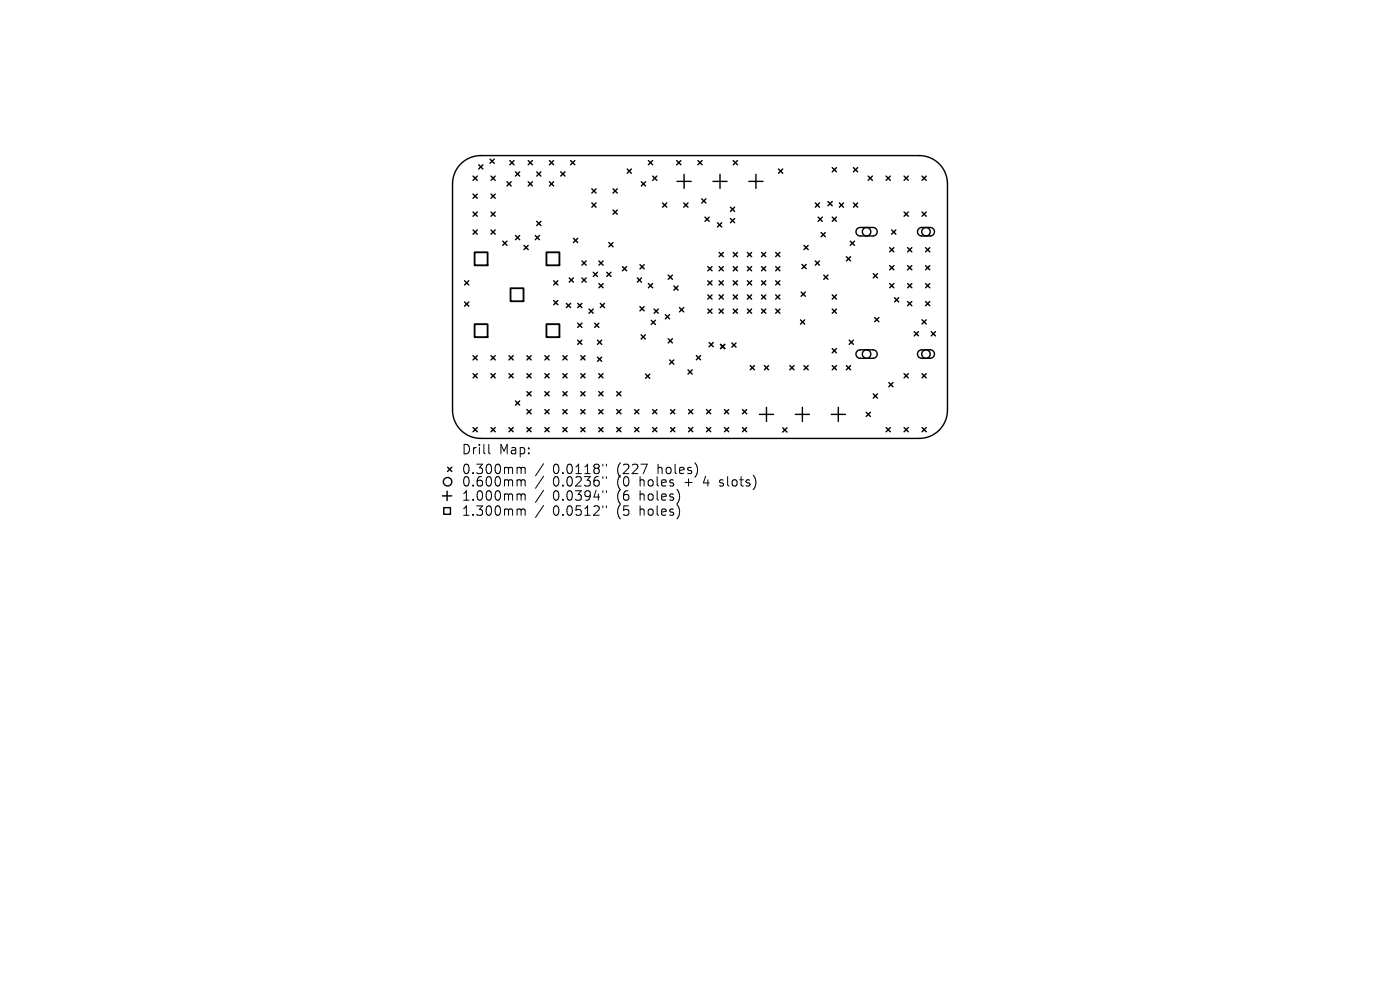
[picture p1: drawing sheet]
<svg xmlns="http://www.w3.org/2000/svg" width="297mm" height="210mm" viewBox="0 0 297 210" stroke-linecap="round" stroke-linejoin="round" font-family="sans-serif">
<defs><g id="words">
<g font-size="2.8">
<text x="97.9" y="96.7">Drill</text>
<text x="97.9" y="100.9">0.300mm</text>
<text x="105.9" y="96.7">Map:</text>
<text x="117.3" y="100.9">0.0118&quot;</text>
<text x="131" y="100.9">(227</text>
<text x="139.8" y="100.9">holes)</text>
<text x="97.9" y="103.5">0.600mm</text>
<text x="97.9" y="106.5">1.000mm</text>
<text x="117.3" y="103.5">0.0236&quot;</text>
<text x="117.3" y="106.5">0.0394&quot;</text>
<text x="131" y="103.5">(0</text>
<text x="131" y="106.5">(6</text>
<text x="136" y="103.5">holes</text>
<text x="136" y="106.5">holes)</text>
<text x="145.7" y="103.5">+</text>
<text x="149.9" y="103.5">4</text>
<text x="153.5" y="103.5">slots)</text>
<text x="97.9" y="109.7">1.300mm</text>
<text x="117.3" y="109.7">0.0512&quot;</text>
<text x="131" y="109.7">(5</text>
<text x="136" y="109.7">holes)</text>
</g>
</g></defs>
<g fill="none" stroke="#000" stroke-width=".3">
<path d="M97.8 34.8a6 6 0 0 1 4.2-1.8h93a6 6 0 0 1 6 6v48a6 6 0 0 1-6 6h-93a6 6 0 0 1-6-6v-48a6 6 0 0 1 1.8-4.2zM100.4 37.4l.9 .9M101.3 37.4l-.9 .9M101.6 35l.9 .9M102.5 35l-.9 .9M104 33.8l.9 .9M104.2 37.4l.9 .9M104.9 33.8l-.9 .9M105.1 37.4l-.9 .9M107.6 38.6l.9 .9M108.2 34.1l.9 .9M108.5 38.6l-.9 .9"/>
<path d="M109.1 34.1l-.9 .9M109.4 36.5l.9 .9M110.3 36.5l-.9 .9M112.1 34.1l.9 .9M112.1 38.6l.9 .9M113 34.1l-.9 .9M113 38.6l-.9 .9M113.9 36.5l.9 .9M114.8 36.5l-.9 .9M116.6 38.6l.9 .9M116.6 34.1l.9 .9M117.5 34.1l-.9 .9"/>
<path d="M117.5 38.6l-.9 .9M119 36.5l.9 .9M119.9 36.5l-.9 .9M121.1 34.1l.9 .9M122 34.1l-.9 .9M133.1 35.9l.9 .9M134 35.9l-.9 .9M136.1 38.6l.9 .9M137 38.6l-.9 .9M137.6 34.1l.9 .9M138.5 34.1l-.9 .9M138.5 37.4l.9 .9"/>
<path d="M139.4 37.4l-.9 .9M143.6 34.1l.9 .9M143.6 38.5h3M144.5 34.1l-.9 .9M145.1 37v3M148.1 34.1l.9 .9M149 34.1l-.9 .9M151.2 38.5h3M152.7 37v3M155.6 34.1l.9 .9M156.5 34.1l-.9 .9M158.9 38.5h3"/>
<path d="M160.4 37v3M165.2 35.9l.9 .9M166.1 35.9l-.9 .9M176.6 35.6l.9 .9M177.5 35.6l-.9 .9M181.1 35.6l.9 .9M182 35.6l-.9 .9M184.2 37.4l.9 .9M185.1 37.4l-.9 .9M188 37.4l.9 .9M188.9 37.4l-.9 .9M191.8 37.4l.9 .9"/>
<path d="M192.7 37.4l-.9 .9M195.6 37.4l.9 .9M196.5 37.4l-.9 .9M98.6 59.6l.9 .9M99.5 59.6l-.9 .9M100.4 41.2l.9 .9M100.4 45l.9 .9M100.4 48.8l.9 .9M101.3 41.2l-.9 .9M101.3 45l-.9 .9M101.3 48.8l-.9 .9M104.2 41.2l.9 .9"/>
<path d="M104.2 45l.9 .9M104.2 48.8l.9 .9M105.1 41.2l-.9 .9M105.1 45l-.9 .9M105.1 48.8l-.9 .9M106.7 51.2l.9 .9M107.6 51.2l-.9 .9M109.4 50l.9 .9M110.3 50l-.9 .9M111.2 52.1l.9 .9M112.1 52.1l-.9 .9M113.6 50l.9 .9"/>
<path d="M113.9 47l.9 .9M114.5 50l-.9 .9M114.8 47l-.9 .9M117.5 59.6l.9 .9M118.4 59.6l-.9 .9M120.8 59l.9 .9M121.7 59l-.9 .9M121.7 50.6l.9 .9M122.6 50.6l-.9 .9M123.5 55.4l.9 .9M123.5 59l.9 .9M124.4 55.4l-.9 .9"/>
<path d="M124.4 59l-.9 .9M125.6 43.1l.9 .9M125.6 40.1l.9 .9M125.9 57.8l.9 .9M126.5 40.1l-.9 .9M126.5 43.1l-.9 .9M126.8 57.8l-.9 .9M127.1 55.4l.9 .9M128 55.4l-.9 .9M128.7 57.8l.9 .9M129.2 51.5l.9 .9M129.6 57.8l-.9 .9"/>
<path d="M130.1 44.6l.9 .9M130.1 51.5l-.9 .9M130.1 40.1l.9 .9M131 40.1l-.9 .9M131 44.6l-.9 .9M132 56.6l.9 .9M132.9 56.6l-.9 .9M135.2 59l.9 .9M135.8 56.1l.9 .9M136.1 59l-.9 .9M136.7 56.1l-.9 .9M140.6 43.1l.9 .9"/>
<path d="M141.5 43.1l-.9 .9M141.8 58.4l.9 .9M142.7 58.4l-.9 .9M145.1 43.1l.9 .9M146 43.1l-.9 .9M148.9 42.2l.9 .9M149.6 46.1l.9 .9M149.8 42.2l-.9 .9M150.2 56.6l.9 .9M150.2 59.6l.9 .9M150.5 46.1l-.9 .9M151.1 56.6l-.9 .9"/>
<path d="M151.1 59.6l-.9 .9M152.2 47.3l.9 .9M152.6 53.6l.9 .9M152.6 56.6l.9 .9M152.6 59.6l.9 .9M153.1 47.3l-.9 .9M153.5 53.6l-.9 .9M153.5 56.6l-.9 .9M153.5 59.6l-.9 .9M155 44l.9 .9M155 46.4l.9 .9M155.6 53.6l.9 .9"/>
<path d="M155.6 56.6l.9 .9M155.6 59.6l.9 .9M155.9 44l-.9 .9M155.9 46.4l-.9 .9M156.5 53.6l-.9 .9M156.5 56.6l-.9 .9M156.5 59.6l-.9 .9M158.6 56.6l.9 .9M158.6 53.6l.9 .9M158.6 59.6l.9 .9M159.5 53.6l-.9 .9M159.5 56.6l-.9 .9"/>
<path d="M159.5 59.6l-.9 .9M161.6 59.6l.9 .9M161.6 56.6l.9 .9M161.6 53.6l.9 .9M162.5 53.6l-.9 .9M162.5 56.6l-.9 .9M162.5 59.6l-.9 .9M164.6 59.6l.9 .9M164.6 53.6l.9 .9M164.6 56.6l.9 .9M165.5 53.6l-.9 .9M165.5 56.6l-.9 .9"/>
<path d="M165.5 59.6l-.9 .9M170.1 56.1l.9 .9M170.6 52.1l.9 .9M171 56.1l-.9 .9M171.5 52.1l-.9 .9M173 43.1l.9 .9M173 55.4l.9 .9M173.6 46.1l.9 .9M173.9 43.1l-.9 .9M173.9 55.4l-.9 .9M174.2 49.3l.9 .9M174.5 46.1l-.9 .9"/>
<path d="M174.8 58.4l.9 .9M175.1 49.3l-.9 .9M175.7 58.4l-.9 .9M175.7 42.8l.9 .9M176.6 42.8l-.9 .9M176.6 46.1l.9 .9M177.5 46.1l-.9 .9M178.1 43.1l.9 .9M179 43.1l-.9 .9M179.6 54.5l.9 .9M180.4 51.2l.9 .9M180.5 54.5l-.9 .9"/>
<path d="M181.1 43.1l.9 .9M181.3 51.2l-.9 .9M181.9 48.5l.5-.2h2.8a.9 .9 0 0 1 .9 .9 .9 .9 0 0 1-.9 .9h-2.7a.9 .9 0 0 1-.8-.6 .9 .9 0 0 1 .2-1zM182 43.1l-.9 .9M185.3 58.1l.9 .9M186.2 58.1l-.9 .9M188.7 52.5l.9 .9M188.7 56.3l.9 .9M189.2 48.8l.9 .9M189.6 56.3l-.9 .9M189.6 52.5l-.9 .9M190.1 48.8l-.9 .9"/>
<path d="M191.8 45l.9 .9M192.5 56.3l.9 .9M192.5 52.5l.9 .9M192.7 45l-.9 .9M193.4 52.5l-.9 .9M193.4 56.3l-.9 .9M194.9 48.5l.6-.2h1.8a.9 .9 0 0 1 .9 .9 .9 .9 0 0 1-.9 .9h-1.8a.9 .9 0 0 1-.8-.6 .9 .9 0 0 1 .2-1zM195.6 45l.9 .9M196.4 56.3l.9 .9M196.4 52.5l.9 .9M196.5 45l-.9 .9M197.3 52.5l-.9 .9"/>
<path d="M197.3 56.3l-.9 .9M98.6 64.1l.9 .9M99.5 64.1l-.9 .9M100.4 75.5l.9 .9M100.4 79.3l.9 .9M101.3 75.5l-.9 .9M101.3 79.3l-.9 .9M104.2 79.3l.9 .9M104.2 75.5l.9 .9M105.1 75.5l-.9 .9M105.1 79.3l-.9 .9M108 79.3l.9 .9"/>
<path d="M108 75.5l.9 .9M108.9 75.5l-.9 .9M108.9 79.3l-.9 .9M111.8 79.3l.9 .9M111.8 75.5l.9 .9M112.7 79.3l-.9 .9M112.7 75.5l-.9 .9M115.6 79.3l.9 .9M115.6 75.5l.9 .9M116.5 75.5l-.9 .9M116.5 79.3l-.9 .9M117.5 63.8l.9 .9"/>
<path d="M118.4 63.8l-.9 .9M119.4 75.5l.9 .9M119.4 79.3l.9 .9M120.2 64.4l.9 .9M120.3 75.5l-.9 .9M120.3 79.3l-.9 .9M121.1 64.4l-.9 .9M122.6 64.4l.9 .9M122.6 68.6l.9 .9M122.6 72.2l.9 .9M123.2 79.3l.9 .9M123.2 75.5l.9 .9"/>
<path d="M123.5 64.4l-.9 .9M123.5 68.6l-.9 .9M123.5 72.2l-.9 .9M124.1 75.5l-.9 .9M124.1 79.3l-.9 .9M125 65.6l.9 .9M125.9 65.6l-.9 .9M126.2 68.6l.9 .9M126.8 72.2l.9 .9M126.8 75.8l.9 .9M127 79.3l.9 .9M127.1 60.2l.9 .9"/>
<path d="M127.1 68.6l-.9 .9M127.4 64.4l.9 .9M127.7 75.8l-.9 .9M127.7 72.2l-.9 .9M127.9 79.3l-.9 .9M128 60.2l-.9 .9M128.3 64.4l-.9 .9M135.8 65l.9 .9M136 71l.9 .9M136.7 65l-.9 .9M136.9 71l-.9 .9M137 79.4l.9 .9"/>
<path d="M137.6 60.2l.9 .9M137.9 79.4l-.9 .9M138.2 67.9l.9 .9M138.5 60.2l-.9 .9M138.8 65.6l.9 .9M139.1 67.9l-.9 .9M139.7 65.6l-.9 .9M141.2 66.8l.9 .9M141.8 71.9l.9 .9M142.1 66.8l-.9 .9M142.1 76.4l.9 .9M142.7 71.9l-.9 .9"/>
<path d="M143 76.4l-.9 .9M143 60.7l.9 .9M143.9 60.7l-.9 .9M144.2 65.3l.9 .9M145.1 65.3l-.9 .9M146 78.5l.9 .9M146.9 78.5l-.9 .9M147.7 75.4l.9 .9M148.6 75.4l-.9 .9M150.2 62.6l.9 .9M150.2 65.6l.9 .9M150.4 72.7l.9 .9"/>
<path d="M151.1 62.6l-.9 .9M151.1 65.6l-.9 .9M151.3 72.7l-.9 .9M152.6 62.6l.9 .9M152.6 65.6l.9 .9M152.9 73.1l.9 .9M153.5 62.6l-.9 .9M153.5 65.6l-.9 .9M153.8 73.1l-.9 .9M155.3 72.8l.9 .9M155.6 62.6l.9 .9M155.6 65.6l.9 .9"/>
<path d="M156.2 72.8l-.9 .9M156.5 62.6l-.9 .9M156.5 65.6l-.9 .9M158.6 62.6l.9 .9M158.6 65.6l.9 .9M159.2 77.6l.9 .9M159.5 62.6l-.9 .9M159.5 65.6l-.9 .9M160.1 77.6l-.9 .9M161.6 62.6l.9 .9M161.6 65.6l.9 .9M162.2 77.6l.9 .9"/>
<path d="M162.5 62.6l-.9 .9M162.5 65.6l-.9 .9M163.1 77.6l-.9 .9M164.6 62.6l.9 .9M164.6 65.6l.9 .9M165.5 62.6l-.9 .9M165.5 65.6l-.9 .9M167.6 77.6l.9 .9M168.5 77.6l-.9 .9M169.8 67.9l.9 .9M170 62l.9 .9M170.6 77.6l.9 .9"/>
<path d="M170.7 67.9l-.9 .9M170.9 62l-.9 .9M171.5 77.6l-.9 .9M176.6 62.6l.9 .9M176.6 65.6l.9 .9M176.6 74l.9 .9M176.6 77.6l.9 .9M177.5 62.6l-.9 .9M177.5 65.6l-.9 .9M177.5 74l-.9 .9M177.5 77.6l-.9 .9M179.6 77.6l.9 .9"/>
<path d="M180.2 72.2l.9 .9M180.5 77.6l-.9 .9M181.1 72.2l-.9 .9M181.9 74.5l.5-.3h2.8a.9 .9 0 0 1 .9 .9 .9 .9 0 0 1-.9 .9h-2.7a.9 .9 0 0 1-.8-.5 .9 .9 0 0 1 .2-1zM185.6 67.4l.9 .9M186.5 67.4l-.9 .9M188.7 60.2l.9 .9M189.6 60.2l-.9 .9M189.8 63.2l.9 .9M190.7 63.2l-.9 .9M191.8 79.3l.9 .9M192.5 60.2l.9 .9"/>
<path d="M192.5 64l.9 .9M192.7 79.3l-.9 .9M193.4 60.2l-.9 .9M193.4 64l-.9 .9M194 70.4l.9 .9M194.9 70.4l-.9 .9M194.9 74.5l.6-.3h1.8a.9 .9 0 0 1 .9 .9 .9 .9 0 0 1-.9 .9h-1.8a.9 .9 0 0 1-.8-.5 .9 .9 0 0 1 .2-1zM195.6 67.8l.9 .9M195.6 79.3l.9 .9M196.4 60.2l.9 .9M196.4 64l.9 .9M196.5 67.8l-.9 .9"/>
<path d="M196.5 79.3l-.9 .9M197.3 60.2l-.9 .9M197.3 64l-.9 .9M197.6 70.4l.9 .9M198.5 70.4l-.9 .9M95 99.1l.9 .9M95.9 99.1l-.9 .9M100.4 90.7l.9 .9M101.3 90.7l-.9 .9M104.2 90.7l.9 .9M105.1 90.7l-.9 .9M108 90.7l.9 .9"/>
<path d="M108.9 90.7l-.9 .9M109.4 85.1l.9 .9M110.3 85.1l-.9 .9M111.8 83.1l.9 .9M111.8 86.9l.9 .9M111.8 90.7l.9 .9M112.7 83.1l-.9 .9M112.7 86.9l-.9 .9M112.7 90.7l-.9 .9M115.6 86.9l.9 .9M115.6 83.1l.9 .9M115.6 90.7l.9 .9"/>
<path d="M116.5 83.1l-.9 .9M116.5 86.9l-.9 .9M116.5 90.7l-.9 .9M119.4 90.7l.9 .9M119.4 86.9l.9 .9M119.4 83.1l.9 .9M120.3 83.1l-.9 .9M120.3 86.9l-.9 .9M120.3 90.7l-.9 .9M123.2 90.7l.9 .9M123.2 83.1l.9 .9M123.2 86.9l.9 .9"/>
<path d="M124.1 83.1l-.9 .9M124.1 86.9l-.9 .9M124.1 90.7l-.9 .9M127 83.1l.9 .9M127 86.9l.9 .9M127 90.7l.9 .9M127.9 83.1l-.9 .9M127.9 86.9l-.9 .9M127.9 90.7l-.9 .9M130.8 86.9l.9 .9M130.8 90.7l.9 .9M130.8 83.1l.9 .9"/>
<path d="M131.7 83.1l-.9 .9M131.7 86.9l-.9 .9M131.7 90.7l-.9 .9M134.6 90.7l.9 .9M134.6 86.9l.9 .9M135.5 86.9l-.9 .9M135.5 90.7l-.9 .9M138.5 86.9l.9 .9M138.5 90.7l.9 .9M139.4 86.9l-.9 .9M139.4 90.7l-.9 .9M142.3 90.7l.9 .9"/>
<path d="M142.3 86.9l.9 .9M143.2 86.9l-.9 .9M143.2 90.7l-.9 .9M146.1 86.9l.9 .9M146.1 90.7l.9 .9M147 86.9l-.9 .9M147 90.7l-.9 .9M149.9 90.7l.9 .9M149.9 86.9l.9 .9M150.8 86.9l-.9 .9M150.8 90.7l-.9 .9M153.7 86.9l.9 .9"/>
<path d="M153.7 90.7l.9 .9M154.6 86.9l-.9 .9M154.6 90.7l-.9 .9M157.5 90.7l.9 .9M157.5 86.9l.9 .9M158.4 86.9l-.9 .9M158.4 90.7l-.9 .9M161.1 87.9h3M162.6 86.4v3M166.1 90.8l.9 .9M167 90.8l-.9 .9M168.7 87.9h3"/>
<path d="M170.2 86.4v3M176.3 87.9h3M177.8 86.4v3M183.8 87.5l.9 .9M184.7 87.5l-.9 .9M185.3 83.6l.9 .9M186.2 83.6l-.9 .9M188 90.7l.9 .9M188.6 81.2l.9 .9M188.9 90.7l-.9 .9M189.5 81.2l-.9 .9M191.8 90.7l.9 .9"/>
<path d="M192.7 90.7l-.9 .9M195.6 90.7l.9 .9M196.5 90.7l-.9 .9M93.9 105.2h2M94.1 107.7h1.5v1.4h-1.5zM94.9 104.2v2"/>
<circle cx="183.8" cy="49.2" r=".9"/>
<circle cx="196.4" cy="49.2" r=".9"/>
<circle cx="183.8" cy="75.1" r=".9"/>
<circle cx="196.4" cy="75.1" r=".9"/>
<circle cx="95" cy="102.2" r=".9"/>
</g>
<path d="M100.7 53.5h2.7v2.8h-2.7zM115.9 53.5h2.8v2.8h-2.8zM100.7 68.8h2.7v2.7h-2.7zM108.3 61.1h2.8v2.8h-2.8zM115.9 68.8h2.8v2.7h-2.8z" fill="none" stroke="#000" stroke-width=".39"/>
<g fill="none" stroke="#000" stroke-width=".21">
<path d="M103.7 94.3v1.7l.3 .3M110 99.1h.3l.3 .3M110.6 99.4l.2-.3 .5 .1 .1 1.3M110.6 99.4v1.1M115.3 98.4l-1.7 2.5M127.9 98.5v.3M128.6 98.5v.3M110 101.8h.3l.3 .3M110 104.8h.3l.3 .3M110 108h.3l.3 .3M110.6 102.1v1M110.6 105.1v1"/>
<path d="M110.6 108.3v1M110.6 102.1l.2-.3 .5 .1 .1 1.2M110.6 105.1l.2-.3 .5 .1 .1 1.2M110.6 108.3l.2-.3 .5 .1 .1 1.2M115.3 101l-1.7 2.6M115.3 104l-1.7 2.6M115.3 107.2l-1.7 2.6M127.9 101.1v.4M127.9 104.1v.4M127.9 107.3v.4M128.6 101.1v.4M128.6 104.1v.4"/>
<path d="M128.6 107.3v.4M152.6 103l.2 .1M152.7 101.9v.4"/>
</g>
<use href="#words"/>
</svg>
